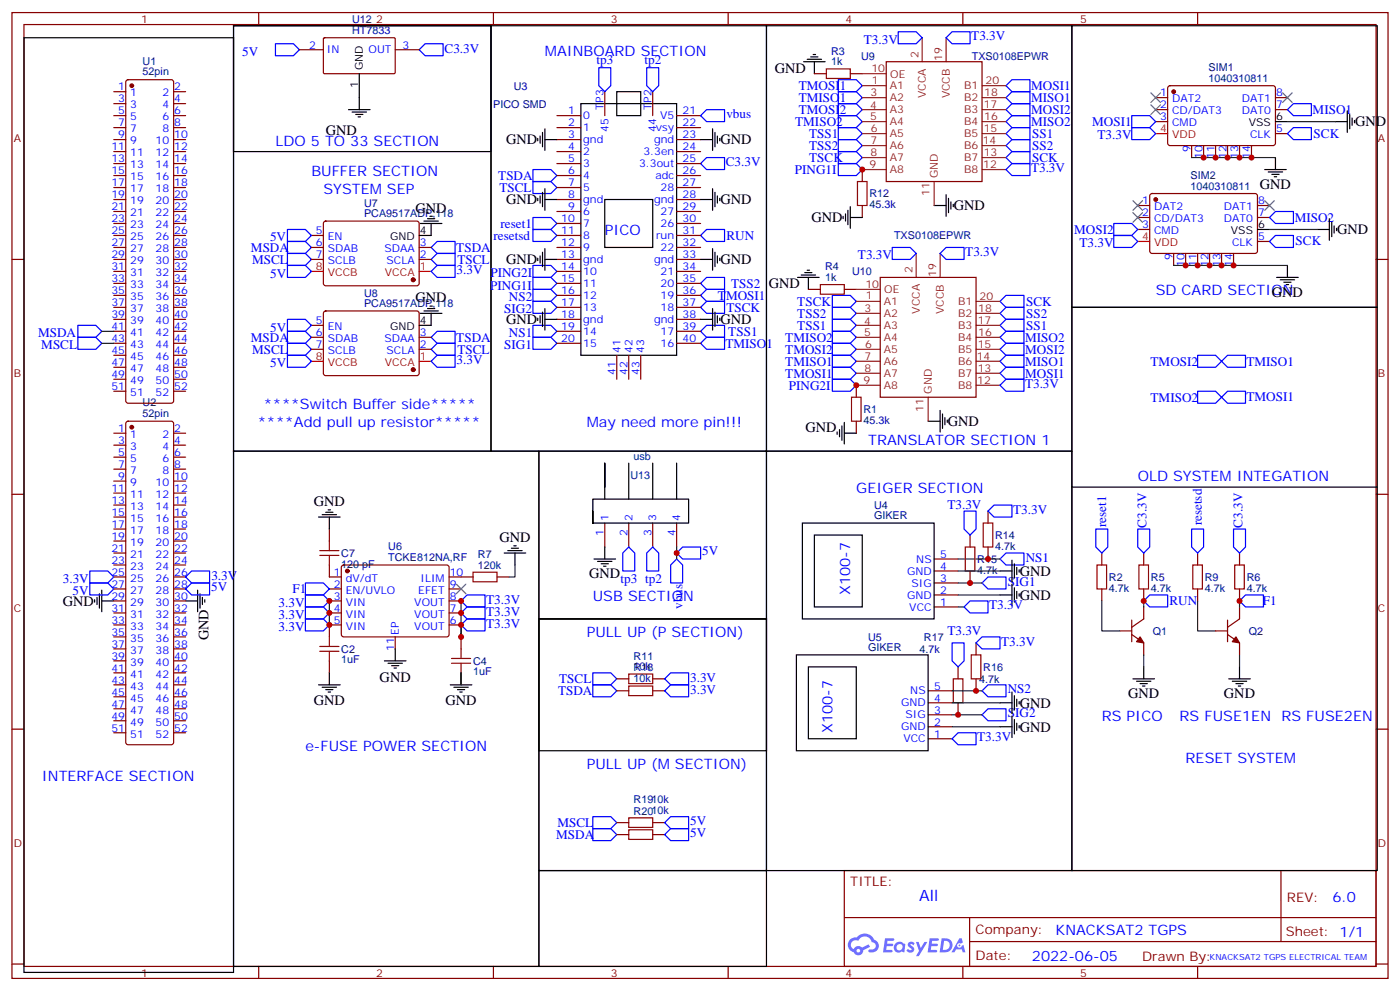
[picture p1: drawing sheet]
<svg xmlns="http://www.w3.org/2000/svg" width="412mm" height="292mm" viewBox="0 0 412 292" stroke-linecap="round" stroke-linejoin="round" font-family="sans-serif">
<defs><g id="words">
<text font-size="4.6" fill="#00f" x="270.8" y="265.3">All</text>
<g font-size="4.2" fill="#00f">
<text x="160.5" y="16.4">MAINBOARD SECTION</text>
<text x="81.1" y="42.9">LDO 5 TO 33 SECTION</text>
<text x="91.7" y="51.7">BUFFER SECTION</text>
<text x="95.2" y="57">SYSTEM SEP</text>
<text x="178.2" y="69.3">PICO</text>
<text x="340.4" y="87">SD CARD SECTION</text>
<text x="75.8" y="125.8">****Add pull up resistor*****</text>
<text x="77.6" y="120.5">****Switch Buffer side*****</text>
<text x="172.9" y="125.8">May need more pin!!!</text>
<text x="255.8" y="131.1">TRANSLATOR SECTION 1</text>
<text x="335.1" y="141.6">OLD SYSTEM INTEGATION</text>
<text x="252.2" y="145.2">GEIGER SECTION</text>
<text x="174.6" y="176.9">USB SECTION</text>
<text x="250.5" y="175.2" transform="rotate(-90 250.5 175.2)">X100-7</text>
<text x="172.9" y="187.5">PULL UP (P SECTION)</text>
<text x="245.2" y="215.7" transform="rotate(-90 245.2 215.7)">X100-7</text>
<text x="324.6" y="212.2">RS PICO</text>
<text x="347.5" y="212.2">RS FUSE1EN</text>
<text x="377.5" y="212.2">RS FUSE2EN</text>
<text x="90" y="221">e-FUSE POWER SECTION</text>
<text x="172.9" y="226.3">PULL UP (M SECTION)</text>
<text x="349.2" y="224.5">RESET SYSTEM</text>
<text x="12.3" y="229.8">INTERFACE SECTION</text>
<text x="392.5" y="265.6">6.0</text>
<text x="310.9" y="275.1">KNACKSAT2 TGPS</text>
<text x="304" y="282.9">2022-06-05</text>
</g>
<g font-size="4.2">
<text x="228.3" y="21.4">GND</text>
<text x="96" y="39.7">GND</text>
<text x="399.2" y="37.2">GND</text>
<text x="149.1" y="42.5">GND</text>
<text x="212.2" y="42.5">GND</text>
<text x="371.1" y="55.6">GND</text>
<text x="122.4" y="62.6">GND</text>
<text x="149.1" y="60.2">GND</text>
<text x="212.2" y="60.2">GND</text>
<text x="239" y="65.5">GND</text>
<text x="281" y="61.9">GND</text>
<text x="393.9" y="69">GND</text>
<text x="149.1" y="77.8">GND</text>
<text x="212.2" y="77.8">GND</text>
<text x="122.4" y="89">GND</text>
<text x="226.5" y="84.9">GND</text>
<text x="374.6" y="87.3">GND</text>
<text x="149.1" y="95.4">GND</text>
<text x="212.2" y="95.5">GND</text>
<text x="279.2" y="125.4">GND</text>
<text x="237.2" y="127.2">GND</text>
<text x="92.4" y="149.1">GND</text>
<text x="147.1" y="159.7">GND</text>
<text x="173.6" y="170.2">GND</text>
<text x="300.4" y="169.5">GND</text>
<text x="18.5" y="178.4">GND</text>
<text x="300.4" y="176.6">GND</text>
<text x="61.4" y="188.6" transform="rotate(-90 61.4 188.6)">GND</text>
<text x="111.8" y="200.6">GND</text>
<text x="92.4" y="207.7">GND</text>
<text x="131.2" y="207.7">GND</text>
<text x="300.4" y="208.3">GND</text>
<text x="332.3" y="205.5">GND</text>
<text x="360.5" y="205.5">GND</text>
<text x="300.4" y="215.4">GND</text>
</g>
<g font-size="3.9" fill="#00f">
<text x="286.1" y="11.9">T3.3V</text>
<text x="71.3" y="16.4">5V</text>
<text x="131" y="15.5">C3.3V</text>
<text x="254.5" y="12.9">T3.3V</text>
<text x="175.8" y="18.8">tp3</text>
<text x="189.9" y="18.8">tp2</text>
<text x="235.3" y="26.5">TMOSI1</text>
<text x="235.3" y="30">TMISO1</text>
<text x="303.8" y="26.5">MOSI1</text>
<text x="214" y="34.8">vbus</text>
<text x="235.3" y="33.5">TMOSI2</text>
<text x="303.8" y="30">MISO1</text>
<text x="303.8" y="33.6">MOSI2</text>
<text x="386.7" y="33.6">MISO1</text>
<text x="234.2" y="37.1">TMISO2</text>
<text x="238.4" y="40.6">TSS1</text>
<text x="303.8" y="37.1">MISO2</text>
<text x="304" y="40.6">SS1</text>
<text x="321.7" y="37.1">MOSI1</text>
<text x="323.3" y="41.1">T3.3V</text>
<text x="386.9" y="40.5">SCK</text>
<text x="238.4" y="47.6">TSCK</text>
<text x="238.4" y="44.1">TSS2</text>
<text x="304" y="44.1">SS2</text>
<text x="304" y="47.7">SCK</text>
<text x="146.8" y="52.9">TSDA</text>
<text x="213.8" y="48.9">C3.3V</text>
<text x="234.1" y="51.2">PING1I</text>
<text x="303.7" y="50.6">T3.3V</text>
<text x="147.1" y="56.5">TSCL</text>
<text x="381.4" y="65.3">MISO2</text>
<text x="79.5" y="71.1">5V</text>
<text x="145.4" y="70.6">resetsd</text>
<text x="147.4" y="67.1">reset1</text>
<text x="214" y="70.6">RUN</text>
<text x="316.4" y="68.9">MOSI2</text>
<text x="73.9" y="74.1">MSDA</text>
<text x="74.2" y="77.6">MSCL</text>
<text x="134.4" y="74.1">TSDA</text>
<text x="134.7" y="77.6">TSCL</text>
<text x="252.7" y="76.4">T3.3V</text>
<text x="284.4" y="75.4">T3.3V</text>
<text x="318" y="72.8">T3.3V</text>
<text x="381.6" y="72.3">SCK</text>
<text x="79.6" y="81.7">5V</text>
<text x="134.5" y="80.6">3.3V</text>
<text x="144.5" y="81.7">PING2I</text>
<text x="144.4" y="85.3">PING1I</text>
<text x="149.9" y="88.7">NS2</text>
<text x="211.5" y="88.2">TMOSI1</text>
<text x="215.4" y="84.7">TSS2</text>
<text x="234.9" y="90">TSCK</text>
<text x="148.5" y="92.3">SIG2</text>
<text x="214" y="91.7">TSCK</text>
<text x="234.9" y="93.5">TSS2</text>
<text x="302.3" y="93.5">SS2</text>
<text x="302.3" y="90">SCK</text>
<text x="11.2" y="99.3">MSDA</text>
<text x="73.9" y="100.6">MSDA</text>
<text x="79.6" y="97.6">5V</text>
<text x="134.4" y="100.6">TSDA</text>
<text x="149.9" y="99.3">NS1</text>
<text x="214.5" y="98.8">TSS1</text>
<text x="231.3" y="100.6">TMISO2</text>
<text x="234.9" y="97">TSS1</text>
<text x="302" y="100.6">MISO2</text>
<text x="302.3" y="97.1">SS1</text>
<text x="12.2" y="102.8">MSCL</text>
<text x="74.3" y="104.1">MSCL</text>
<text x="134.5" y="107.1">3.3V</text>
<text x="134.7" y="104.1">TSCL</text>
<text x="148.5" y="102.9">SIG1</text>
<text x="213.7" y="102.3">TMISO1</text>
<text x="231.3" y="107.6">TMISO1</text>
<text x="231.3" y="104.1">TMOSI2</text>
<text x="302" y="107.6">MISO1</text>
<text x="302" y="104.1">MOSI2</text>
<text x="338.9" y="107.6">TMOSI2</text>
<text x="367.2" y="107.6">TMISO1</text>
<text x="79.6" y="108.2">5V</text>
<text x="231.3" y="111.2">TMOSI1</text>
<text x="302" y="111.2">MOSI1</text>
<text x="232.4" y="114.7">PING2I</text>
<text x="302" y="114.1">T3.3V</text>
<text x="338.9" y="118.2">TMISO2</text>
<text x="367.2" y="118.2">TMOSI1</text>
<text x="279.1" y="149.9">T3.3V</text>
<text x="298.5" y="151.2">T3.3V</text>
<text x="325.8" y="155.2" transform="rotate(-90 325.8 155.2)">reset1</text>
<text x="337.7" y="155.3" transform="rotate(-90 337.7 155.3)">C3.3V</text>
<text x="354" y="154.7" transform="rotate(-90 354 154.7)">resetsd</text>
<text x="366" y="155.3" transform="rotate(-90 366 155.3)">C3.3V</text>
<text x="206.9" y="163.5">5V</text>
<text x="302.2" y="165.3">NS1</text>
<text x="18.5" y="171.6">3.3V</text>
<text x="62.3" y="170.6">3.3V</text>
<text x="182.8" y="171.7">tp3 tp2</text>
<text x="296.9" y="172.4">SIG1</text>
<text x="21.4" y="175.2">5V</text>
<text x="62.2" y="174.1">5V</text>
<text x="82.1" y="178.7">3.3V</text>
<text x="86.2" y="174.7">F1</text>
<text x="143.2" y="177.7">T3.3V</text>
<text x="201.1" y="179.3" transform="rotate(-90 201.1 179.3)">vbus</text>
<text x="291.4" y="179.4">T3.3V</text>
<text x="344.5" y="178.2">RUN</text>
<text x="372" y="178.1">F1</text>
<text x="82.1" y="182.2">3.3V</text>
<text x="82.1" y="185.7">3.3V</text>
<text x="143.2" y="181.2">T3.3V</text>
<text x="143.2" y="184.8">T3.3V</text>
<text x="279.1" y="187">T3.3V</text>
<text x="294.9" y="190">T3.3V</text>
<text x="164.7" y="201.1">TSCL</text>
<text x="203.3" y="200.7">3.3V</text>
<text x="164.4" y="204.6">TSDA</text>
<text x="203.3" y="204.2">3.3V</text>
<text x="296.9" y="204.1">NS2</text>
<text x="296.9" y="211.2">SIG2</text>
<text x="287.8" y="218.2">T3.3V</text>
<text x="164.2" y="243.5">MSCL</text>
<text x="203.3" y="243">5V</text>
<text x="163.9" y="247">MSDA</text>
<text x="203.3" y="246.5">5V</text>
</g>
<g font-size="3.9" fill="#800">
<text x="250.5" y="260.9">TITLE:</text>
<text x="379.1" y="265.6">REV:</text>
<text x="287.4" y="275.1">Company:</text>
<text x="378.7" y="275.7">Sheet: 1/1</text>
<text x="287.4" y="282.8">Date:</text>
<text x="336.4" y="282.8">Drawn By:</text>
</g>
<g font-size="3.2" fill="#800">
<text x="41.6" y="6.7">1</text>
<text x="110.8" y="6.7">2</text>
<text x="179.9" y="6.7">3</text>
<text x="249.1" y="6.7">4</text>
<text x="318.2" y="6.7">5</text>
<text x="4.1" y="41.8">A</text>
<text x="405.9" y="41.8">A</text>
<text x="4.1" y="110.9">B</text>
<text x="405.9" y="110.9">B</text>
<text x="4.1" y="180.1">C</text>
<text x="405.9" y="180.1">C</text>
<text x="4.1" y="249.2">D</text>
<text x="405.9" y="249.2">D</text>
<text x="41.6" y="287.5">1</text>
<text x="110.8" y="287.5">2</text>
<text x="179.9" y="287.5">3</text>
<text x="249.1" y="287.5">4</text>
<text x="318.2" y="287.5">5</text>
</g>
<g font-size="3.2" fill="#000080">
<text x="103.7" y="9.9">HT7833</text>
<text x="103.7" y="6.7">U12</text>
<text x="244.8" y="16.1">R3</text>
<text x="253.7" y="17.6">U9</text>
<text x="286.3" y="17.5">TXS0108EPWR</text>
<text x="42" y="22.1">52pin</text>
<text x="42" y="19">U1</text>
<text x="244.8" y="19.2">1k</text>
<text x="356" y="20.8">SIM1</text>
<text x="151.4" y="26.4">U3</text>
<text x="356" y="24.1">1040310811</text>
<text x="145.3" y="31.7">PICO SMD</text>
<text x="350.7" y="52.6">SIM2</text>
<text x="256.1" y="58.1">R12</text>
<text x="350.7" y="55.8">1040310811</text>
<text x="107.3" y="64">PCA9517ADP,118</text>
<text x="107.3" y="60.8">U7</text>
<text x="256.1" y="61.3">45.3k</text>
<text x="263.4" y="70.4">TXS0108EPWR</text>
<text x="243.1" y="82.7">1k</text>
<text x="243.1" y="79.6">R4</text>
<text x="251" y="81">U10</text>
<text x="107.3" y="87.3">U8</text>
<text x="107.3" y="90.5">PCA9517ADP,118</text>
<text x="42" y="119.6">U2</text>
<text x="42" y="122.7">52pin</text>
<text x="254.4" y="124.8">45.3k</text>
<text x="254.4" y="121.6">R1</text>
<text x="186.6" y="135.3">usb</text>
<text x="185.7" y="141">U13</text>
<text x="257.5" y="149.9">U4</text>
<text x="257.5" y="152.9">GIKER</text>
<text x="293.2" y="161.8">4.7k</text>
<text x="293.2" y="158.6">R14</text>
<text x="100.5" y="167.1">120 pF</text>
<text x="100.5" y="163.9">C7</text>
<text x="114.4" y="165.2">TCKE812NA,RF</text>
<text x="114.4" y="162">U6</text>
<text x="140.8" y="167.4">120k</text>
<text x="140.8" y="164.2">R7</text>
<text x="287.9" y="165.7">R15</text>
<text x="287.9" y="168.9">4.7k</text>
<text x="326.7" y="171">R2</text>
<text x="339" y="171">R5</text>
<text x="354.9" y="171">R9</text>
<text x="367.2" y="171">R6</text>
<text x="326.7" y="174.2">4.7k</text>
<text x="339" y="174.2">4.7k</text>
<text x="354.9" y="174.2">4.7k</text>
<text x="367.2" y="174.2">4.7k</text>
<text x="255.7" y="191.7">GIKER</text>
<text x="255.7" y="188.7">U5</text>
<text x="272.2" y="188.6">R17</text>
<text x="339.6" y="187">Q1</text>
<text x="367.8" y="187">Q2</text>
<text x="100.5" y="195.3">1uF</text>
<text x="100.5" y="192.2">C2</text>
<text x="139.3" y="195.7">C4</text>
<text x="186.6" y="197.4">10k</text>
<text x="186.6" y="194.2">R11</text>
<text x="186.6" y="197.7">R18</text>
<text x="270.8" y="192.1">4.7k</text>
<text x="289.6" y="197.4">R16</text>
<text x="139.3" y="198.9">1uF</text>
<text x="186.6" y="200.9">10k</text>
<text x="288.5" y="201">4.7k</text>
<text x="186.6" y="236.5">R1910k</text>
<text x="186.6" y="240">R2010k</text>
</g>
<g font-size="3.2" fill="#00f">
<text x="91.1" y="14.3">2</text>
<text x="96.3" y="15.7">IN</text>
<text x="108.6" y="15.7">OUT</text>
<text x="118.5" y="14.3">3</text>
<text x="34.8" y="26.6">1</text>
<text x="38.3" y="28.4">1</text>
<text x="47.8" y="28.4">2</text>
<text x="51.3" y="26.6">2</text>
<text x="341.8" y="28.4">1</text>
<text x="375.9" y="28.4">8</text>
<text x="34.8" y="30.2">3</text>
<text x="34.8" y="33.7">5</text>
<text x="38.3" y="31.9">3</text>
<text x="38.3" y="35.5">5</text>
<text x="47.8" y="35.5">6</text>
<text x="47.8" y="31.9">4</text>
<text x="51.3" y="33.7">6</text>
<text x="51.3" y="30.2">4</text>
<text x="167.3" y="33.7">1</text>
<text x="171.8" y="35.1">0</text>
<text x="177.8" y="32.3" transform="rotate(-90 177.8 32.3)">TP3</text>
<text x="191.9" y="32.3" transform="rotate(-90 191.9 32.3)">TP2</text>
<text x="194.4" y="35.1">V5</text>
<text x="201.1" y="33.7">21</text>
<text x="341.8" y="31.9">2</text>
<text x="341.8" y="35.5">3</text>
<text x="345.3" y="30.2">DAT2</text>
<text x="345.3" y="33.7">CD/DAT3</text>
<text x="365.8" y="33.7">DAT0</text>
<text x="365.8" y="30.2">DAT1</text>
<text x="375.9" y="31.9">7</text>
<text x="34.8" y="37.2">7</text>
<text x="34.8" y="40.7">9</text>
<text x="38.3" y="39">7</text>
<text x="47.8" y="39">8</text>
<text x="51.3" y="40.7">10</text>
<text x="51.3" y="37.2">8</text>
<text x="167.3" y="40.7">3</text>
<text x="167.3" y="37.2">2</text>
<text x="171.8" y="38.6">1</text>
<text x="179.2" y="38.8" transform="rotate(-90 179.2 38.8)">45</text>
<text x="193.2" y="38.6">vsy</text>
<text x="193.3" y="38.8" transform="rotate(-90 193.3 38.8)">44</text>
<text x="201.1" y="40.7">23</text>
<text x="201.1" y="37.2">22</text>
<text x="345.3" y="37.2">CMD</text>
<text x="368.2" y="40.7">CLK</text>
<text x="375.9" y="39">5</text>
<text x="32.8" y="44.3">11</text>
<text x="32.8" y="47.8">13</text>
<text x="38.3" y="42.5">9</text>
<text x="38.3" y="46">11</text>
<text x="45.8" y="46">12</text>
<text x="45.8" y="42.5">10</text>
<text x="51.3" y="47.8">14</text>
<text x="51.3" y="44.3">12</text>
<text x="167.3" y="47.8">5</text>
<text x="167.3" y="44.3">4</text>
<text x="171.8" y="45.7">2</text>
<text x="171.8" y="42.2">gnd</text>
<text x="189.5" y="45.7">3.3en</text>
<text x="192.7" y="42.2">gnd</text>
<text x="201.1" y="47.8">25</text>
<text x="201.1" y="44.3">24</text>
<text x="350.7" y="44.9" transform="rotate(-90 350.7 44.9)">9</text>
<text x="354.2" y="46.9" transform="rotate(-90 354.2 46.9)">10</text>
<text x="357.7" y="46.9" transform="rotate(-90 357.7 46.9)">11</text>
<text x="361.2" y="46.9" transform="rotate(-90 361.2 46.9)">12</text>
<text x="364.8" y="46.9" transform="rotate(-90 364.8 46.9)">13</text>
<text x="368.3" y="46.9" transform="rotate(-90 368.3 46.9)">14</text>
<text x="32.8" y="51.3">15</text>
<text x="38.3" y="49.6">13</text>
<text x="38.3" y="53.1">15</text>
<text x="45.8" y="53.1">16</text>
<text x="45.8" y="49.6">14</text>
<text x="51.3" y="51.3">16</text>
<text x="167.3" y="51.3">6</text>
<text x="171.8" y="52.7">4</text>
<text x="171.8" y="49.2">3</text>
<text x="188.2" y="49.2">3.3out</text>
<text x="193.1" y="52.7">adc</text>
<text x="201.1" y="51.3">26</text>
<text x="32.8" y="54.9">17</text>
<text x="32.8" y="58.4">19</text>
<text x="38.3" y="56.6">17</text>
<text x="45.8" y="56.6">18</text>
<text x="51.3" y="58.4">20</text>
<text x="51.3" y="54.9">18</text>
<text x="167.3" y="58.4">8</text>
<text x="167.3" y="54.9">7</text>
<text x="171.8" y="59.8">gnd</text>
<text x="171.8" y="56.3">5</text>
<text x="192.7" y="59.8">gnd</text>
<text x="194.6" y="56.3">28</text>
<text x="201.1" y="58.4">28</text>
<text x="201.1" y="54.9">27</text>
<text x="32.8" y="61.9">21</text>
<text x="32.8" y="65.4">23</text>
<text x="38.3" y="60.1">19</text>
<text x="38.3" y="63.7">21</text>
<text x="45.8" y="63.7">22</text>
<text x="45.8" y="60.1">20</text>
<text x="51.3" y="65.4">24</text>
<text x="51.3" y="61.9">22</text>
<text x="165.3" y="65.4">10</text>
<text x="167.3" y="61.9">9</text>
<text x="171.8" y="63.3">6</text>
<text x="194.6" y="63.3">27</text>
<text x="201.1" y="65.4">30</text>
<text x="201.1" y="61.9">29</text>
<text x="336.5" y="60.1">1</text>
<text x="336.5" y="63.7">2</text>
<text x="340" y="61.9">DAT2</text>
<text x="340" y="65.4">CD/DAT3</text>
<text x="360.5" y="65.4">DAT0</text>
<text x="360.5" y="61.9">DAT1</text>
<text x="370.6" y="63.7">7</text>
<text x="370.6" y="60.1">8</text>
<text x="32.8" y="69">25</text>
<text x="38.3" y="67.2">23</text>
<text x="38.3" y="70.7">25</text>
<text x="45.8" y="70.7">26</text>
<text x="45.8" y="67.2">24</text>
<text x="51.3" y="69">26</text>
<text x="93.1" y="69">5</text>
<text x="96.6" y="70.7">EN</text>
<text x="165.3" y="69">11</text>
<text x="171.8" y="70.4">8</text>
<text x="171.8" y="66.9">7</text>
<text x="193.2" y="70.4">run</text>
<text x="194.6" y="66.9">26</text>
<text x="201.1" y="69">31</text>
<text x="336.5" y="67.2">3</text>
<text x="340" y="69">CMD</text>
<text x="370.6" y="70.7">5</text>
<text x="32.8" y="72.5">27</text>
<text x="32.8" y="76">29</text>
<text x="38.3" y="74.3">27</text>
<text x="38.3" y="77.8">29</text>
<text x="45.8" y="77.8">30</text>
<text x="45.8" y="74.3">28</text>
<text x="51.3" y="76">30</text>
<text x="51.3" y="72.5">28</text>
<text x="93.1" y="72.5">6</text>
<text x="93.1" y="76">7</text>
<text x="96.6" y="74.3">SDAB</text>
<text x="96.6" y="77.8">SCLB</text>
<text x="113.2" y="74.3">SDAA</text>
<text x="113.8" y="77.8">SCLA</text>
<text x="123.6" y="76">2</text>
<text x="123.6" y="72.5">3</text>
<text x="165.3" y="76">13</text>
<text x="165.3" y="72.5">12</text>
<text x="171.8" y="77.4">gnd</text>
<text x="171.8" y="73.9">9</text>
<text x="192.7" y="77.4">gnd</text>
<text x="194.6" y="73.9">22</text>
<text x="201.1" y="76">33</text>
<text x="201.1" y="72.5">32</text>
<text x="345.4" y="76.6" transform="rotate(-90 345.4 76.6)">9</text>
<text x="362.9" y="72.5">CLK</text>
<text x="32.8" y="79.6">31</text>
<text x="32.8" y="83.1">33</text>
<text x="38.3" y="81.3">31</text>
<text x="45.8" y="81.3">32</text>
<text x="51.3" y="83.1">34</text>
<text x="51.3" y="79.6">32</text>
<text x="165.3" y="83.1">15</text>
<text x="165.3" y="79.6">14</text>
<text x="171.8" y="81">10</text>
<text x="194.6" y="81">21</text>
<text x="201.1" y="83.1">35</text>
<text x="201.1" y="79.6">34</text>
<text x="348.9" y="78.6" transform="rotate(-90 348.9 78.6)">10</text>
<text x="352.4" y="78.6" transform="rotate(-90 352.4 78.6)">11</text>
<text x="356" y="78.6" transform="rotate(-90 356 78.6)">12</text>
<text x="359.5" y="78.6" transform="rotate(-90 359.5 78.6)">13</text>
<text x="363" y="78.6" transform="rotate(-90 363 78.6)">14</text>
<text x="32.8" y="86.6">35</text>
<text x="38.3" y="84.8">33</text>
<text x="38.3" y="88.4">35</text>
<text x="45.8" y="88.4">36</text>
<text x="45.8" y="84.8">34</text>
<text x="51.3" y="86.6">36</text>
<text x="165.3" y="86.6">16</text>
<text x="171.8" y="88">12</text>
<text x="171.8" y="84.5">11</text>
<text x="194.6" y="88">19</text>
<text x="194.6" y="84.5">20</text>
<text x="201.1" y="86.6">36</text>
<text x="32.8" y="90.1">37</text>
<text x="32.8" y="93.7">39</text>
<text x="38.3" y="91.9">37</text>
<text x="38.3" y="95.4">39</text>
<text x="45.8" y="95.4">40</text>
<text x="45.8" y="91.9">38</text>
<text x="51.3" y="93.7">40</text>
<text x="51.3" y="90.1">38</text>
<text x="93.1" y="95.4">5</text>
<text x="165.3" y="93.7">18</text>
<text x="165.3" y="90.1">17</text>
<text x="171.8" y="95.1">gnd</text>
<text x="171.8" y="91.5">13</text>
<text x="192.7" y="95.1">gnd</text>
<text x="194.6" y="91.5">18</text>
<text x="201.1" y="93.7">38</text>
<text x="201.1" y="90.1">37</text>
<text x="32.8" y="97.2">41</text>
<text x="32.8" y="100.7">43</text>
<text x="38.3" y="99">41</text>
<text x="45.8" y="99">42</text>
<text x="51.3" y="100.7">44</text>
<text x="51.3" y="97.2">42</text>
<text x="93.1" y="99">6</text>
<text x="96.6" y="97.2">EN</text>
<text x="96.6" y="100.7">SDAB</text>
<text x="113.2" y="100.7">SDAA</text>
<text x="123.6" y="99">3</text>
<text x="165.3" y="100.7">20</text>
<text x="165.3" y="97.2">19</text>
<text x="171.8" y="98.6">14</text>
<text x="194.6" y="98.6">17</text>
<text x="201.1" y="100.7">40</text>
<text x="201.1" y="97.2">39</text>
<text x="32.8" y="104.2">45</text>
<text x="32.8" y="107.8">47</text>
<text x="38.3" y="102.5">43</text>
<text x="38.3" y="106">45</text>
<text x="45.8" y="106">46</text>
<text x="45.8" y="102.5">44</text>
<text x="51.3" y="107.8">48</text>
<text x="51.3" y="104.2">46</text>
<text x="93.1" y="102.5">7</text>
<text x="96.6" y="104.2">SCLB</text>
<text x="113.8" y="104.2">SCLA</text>
<text x="123.6" y="102.5">2</text>
<text x="171.8" y="102.1">15</text>
<text x="182.7" y="103.9" transform="rotate(-90 182.7 103.9)">41</text>
<text x="186.3" y="103.9" transform="rotate(-90 186.3 103.9)">42</text>
<text x="189.8" y="103.9" transform="rotate(-90 189.8 103.9)">43</text>
<text x="194.6" y="102.1">16</text>
<text x="32.8" y="111.3">49</text>
<text x="38.3" y="109.5">47</text>
<text x="38.3" y="113.1">49</text>
<text x="45.8" y="113.1">50</text>
<text x="45.8" y="109.5">48</text>
<text x="51.3" y="111.3">50</text>
<text x="181.3" y="110.4" transform="rotate(-90 181.3 110.4)">41</text>
<text x="184.9" y="110.4" transform="rotate(-90 184.9 110.4)">42</text>
<text x="188.4" y="110.4" transform="rotate(-90 188.4 110.4)">43</text>
<text x="32.8" y="114.8">51</text>
<text x="38.3" y="116.6">51</text>
<text x="45.8" y="116.6">52</text>
<text x="51.3" y="114.8">52</text>
<text x="34.8" y="127.2">1</text>
<text x="34.8" y="130.7">3</text>
<text x="38.3" y="128.9">1</text>
<text x="47.8" y="128.9">2</text>
<text x="51.3" y="130.7">4</text>
<text x="51.3" y="127.2">2</text>
<text x="34.8" y="134.2">5</text>
<text x="34.8" y="137.8">7</text>
<text x="38.3" y="132.5">3</text>
<text x="38.3" y="136">5</text>
<text x="47.8" y="136">6</text>
<text x="47.8" y="132.5">4</text>
<text x="51.3" y="137.8">8</text>
<text x="51.3" y="134.2">6</text>
<text x="34.8" y="141.3">9</text>
<text x="38.3" y="139.5">7</text>
<text x="38.3" y="143.1">9</text>
<text x="45.8" y="143.1">10</text>
<text x="47.8" y="139.5">8</text>
<text x="51.3" y="141.3">10</text>
<text x="32.8" y="144.8">11</text>
<text x="32.8" y="148.3">13</text>
<text x="38.3" y="146.6">11</text>
<text x="45.8" y="146.6">12</text>
<text x="51.3" y="148.3">14</text>
<text x="51.3" y="144.8">12</text>
<text x="32.8" y="151.9">15</text>
<text x="32.8" y="155.4">17</text>
<text x="38.3" y="150.1">13</text>
<text x="38.3" y="153.6">15</text>
<text x="45.8" y="153.6">16</text>
<text x="45.8" y="150.1">14</text>
<text x="51.3" y="155.4">18</text>
<text x="51.3" y="151.9">16</text>
<text x="179.2" y="153.3" transform="rotate(-90 179.2 153.3)">1</text>
<text x="186.3" y="153.3" transform="rotate(-90 186.3 153.3)">2</text>
<text x="193.3" y="153.3" transform="rotate(-90 193.3 153.3)">3</text>
<text x="200.4" y="153.3" transform="rotate(-90 200.4 153.3)">4</text>
<text x="32.8" y="158.9">19</text>
<text x="38.3" y="157.2">17</text>
<text x="38.3" y="160.7">19</text>
<text x="45.8" y="160.7">20</text>
<text x="45.8" y="157.2">18</text>
<text x="51.3" y="158.9">20</text>
<text x="177.8" y="157.8" transform="rotate(-90 177.8 157.8)">1</text>
<text x="184.9" y="157.8" transform="rotate(-90 184.9 157.8)">2</text>
<text x="191.9" y="157.8" transform="rotate(-90 191.9 157.8)">3</text>
<text x="199" y="157.8" transform="rotate(-90 199 157.8)">4</text>
<text x="32.8" y="162.5">21</text>
<text x="32.8" y="166">23</text>
<text x="38.3" y="164.2">21</text>
<text x="38.3" y="167.7">23</text>
<text x="45.8" y="167.7">24</text>
<text x="45.8" y="164.2">22</text>
<text x="51.3" y="166">24</text>
<text x="51.3" y="162.5">22</text>
<text x="269.9" y="165.6">NS</text>
<text x="276.9" y="167.7">4</text>
<text x="276.9" y="164.2">5</text>
<text x="32.8" y="169.5">25</text>
<text x="32.8" y="173">27</text>
<text x="38.3" y="171.3">25</text>
<text x="45.8" y="171.3">26</text>
<text x="51.3" y="173">28</text>
<text x="51.3" y="169.5">26</text>
<text x="98.4" y="169.5">1</text>
<text x="98.4" y="173">2</text>
<text x="101.8" y="171.3">dV/dT</text>
<text x="123.9" y="171.3">ILIM</text>
<text x="132.5" y="173">9</text>
<text x="132.5" y="169.5">10</text>
<text x="267.2" y="169.2">GND</text>
<text x="268.5" y="172.7">SIG</text>
<text x="276.9" y="171.3">3</text>
<text x="32.8" y="176.6">29</text>
<text x="38.3" y="174.8">27</text>
<text x="38.3" y="178.3">29</text>
<text x="45.8" y="178.3">30</text>
<text x="45.8" y="174.8">28</text>
<text x="51.3" y="176.6">30</text>
<text x="98.4" y="176.6">3</text>
<text x="101.8" y="174.8">EN/UVLO</text>
<text x="101.8" y="178.3">VIN</text>
<text x="122" y="178.3">VOUT</text>
<text x="123.2" y="174.8">EFET</text>
<text x="132.5" y="176.6">8</text>
<text x="267.2" y="176.2">GND</text>
<text x="267.9" y="179.7">VCC</text>
<text x="276.9" y="178.3">1</text>
<text x="276.9" y="174.8">2</text>
<text x="32.8" y="180.1">31</text>
<text x="32.8" y="183.6">33</text>
<text x="38.3" y="181.9">31</text>
<text x="38.3" y="185.4">33</text>
<text x="45.8" y="185.4">34</text>
<text x="45.8" y="181.9">32</text>
<text x="51.3" y="183.6">34</text>
<text x="51.3" y="180.1">32</text>
<text x="98.4" y="180.1">4</text>
<text x="98.4" y="183.6">5</text>
<text x="101.8" y="181.9">VIN</text>
<text x="101.8" y="185.4">VIN</text>
<text x="122" y="185.4">VOUT</text>
<text x="122" y="181.9">VOUT</text>
<text x="132.5" y="183.6">6</text>
<text x="132.5" y="180.1">7</text>
<text x="32.8" y="187.1">35</text>
<text x="32.8" y="190.7">37</text>
<text x="38.3" y="188.9">35</text>
<text x="45.8" y="188.9">36</text>
<text x="51.3" y="190.7">38</text>
<text x="51.3" y="187.1">36</text>
<text x="116.1" y="191.5" transform="rotate(-90 116.1 191.5)">11</text>
<text x="117.5" y="186.8" transform="rotate(-90 117.5 186.8)">EP</text>
<text x="32.8" y="194.2">39</text>
<text x="32.8" y="197.7">41</text>
<text x="38.3" y="192.4">37</text>
<text x="38.3" y="196">39</text>
<text x="45.8" y="196">40</text>
<text x="45.8" y="192.4">38</text>
<text x="51.3" y="197.7">42</text>
<text x="51.3" y="194.2">40</text>
<text x="32.8" y="201.3">43</text>
<text x="38.3" y="199.5">41</text>
<text x="38.3" y="203">43</text>
<text x="45.8" y="203">44</text>
<text x="45.8" y="199.5">42</text>
<text x="51.3" y="201.3">44</text>
<text x="275.2" y="203">5</text>
<text x="32.8" y="204.8">45</text>
<text x="32.8" y="208.3">47</text>
<text x="38.3" y="206.6">45</text>
<text x="45.8" y="206.6">46</text>
<text x="51.3" y="208.3">48</text>
<text x="51.3" y="204.8">46</text>
<text x="265.4" y="208">GND</text>
<text x="268.2" y="204.4">NS</text>
<text x="275.2" y="206.6">4</text>
<text x="32.8" y="211.8">49</text>
<text x="32.8" y="215.4">51</text>
<text x="38.3" y="210.1">47</text>
<text x="38.3" y="213.6">49</text>
<text x="45.8" y="213.6">50</text>
<text x="45.8" y="210.1">48</text>
<text x="51.3" y="215.4">52</text>
<text x="51.3" y="211.8">50</text>
<text x="265.4" y="215">GND</text>
<text x="266.7" y="211.5">SIG</text>
<text x="275.2" y="213.6">2</text>
<text x="275.2" y="210.1">3</text>
<text x="38.3" y="217.1">51</text>
<text x="45.8" y="217.1">52</text>
<text x="266.1" y="218.5">VCC</text>
<text x="275.2" y="217.1">1</text>
</g>
<g font-size="3.2" fill="#8d2323">
<text x="270.6" y="17" transform="rotate(-90 270.6 17)">2</text>
<text x="277.5" y="18" transform="rotate(-90 277.5 18)">19</text>
<text x="256.7" y="21.2">10</text>
<text x="262.3" y="22.9">OE</text>
<text x="256.4" y="28.4">3</text>
<text x="256.9" y="24.6">1</text>
<text x="262.1" y="26.3">A1</text>
<text x="262.1" y="29.8">A2</text>
<text x="272.7" y="28.8" transform="rotate(-90 272.7 28.8)">VCCA</text>
<text x="279.8" y="29" transform="rotate(-90 279.8 29)">VCCB</text>
<text x="284" y="29.8">B2</text>
<text x="284" y="26.3">B1</text>
<text x="289.9" y="28.4">18</text>
<text x="290.3" y="24.7">20</text>
<text x="256.3" y="32.1">4</text>
<text x="256.3" y="35.5">5</text>
<text x="262.1" y="33.3">A3</text>
<text x="284" y="33.3">B3</text>
<text x="289.8" y="31.9">17</text>
<text x="289.9" y="35.5">16</text>
<text x="256.6" y="39">6</text>
<text x="262.1" y="36.9">A4</text>
<text x="262.1" y="40.4">A5</text>
<text x="284" y="40.4">B5</text>
<text x="284" y="36.9">B4</text>
<text x="289.8" y="39">15</text>
<text x="256.4" y="42.5">7</text>
<text x="256.4" y="46">8</text>
<text x="262.1" y="43.9">A6</text>
<text x="262.1" y="47.4">A7</text>
<text x="284" y="47.4">B7</text>
<text x="284" y="43.9">B6</text>
<text x="289.5" y="42.5">14</text>
<text x="289.8" y="46">13</text>
<text x="256.1" y="49.4">9</text>
<text x="262.1" y="51">A8</text>
<text x="276.2" y="52.4" transform="rotate(-90 276.2 52.4)">GND</text>
<text x="284" y="51">B8</text>
<text x="289.6" y="49.4">12</text>
<text x="273.8" y="57.7" transform="rotate(-90 273.8 57.7)">11</text>
<text x="268.8" y="80.5" transform="rotate(-90 268.8 80.5)">2</text>
<text x="275.7" y="81.5" transform="rotate(-90 275.7 81.5)">19</text>
<text x="254.9" y="84.7">10</text>
<text x="255.1" y="88.1">1</text>
<text x="260.3" y="89.8">A1</text>
<text x="260.5" y="86.4">OE</text>
<text x="282.3" y="89.8">B1</text>
<text x="288.6" y="88.2">20</text>
<text x="254.5" y="95.6">4</text>
<text x="254.7" y="91.9">3</text>
<text x="260.3" y="93.3">A2</text>
<text x="270.9" y="92.3" transform="rotate(-90 270.9 92.3)">VCCA</text>
<text x="278" y="92.5" transform="rotate(-90 278 92.5)">VCCB</text>
<text x="282.3" y="93.3">B2</text>
<text x="288" y="95.4">17</text>
<text x="288.1" y="91.9">18</text>
<text x="254.5" y="99">5</text>
<text x="260.3" y="96.8">A3</text>
<text x="260.3" y="100.4">A4</text>
<text x="282.3" y="100.4">B4</text>
<text x="282.3" y="96.8">B3</text>
<text x="288.1" y="99">16</text>
<text x="254.7" y="106">7</text>
<text x="254.8" y="102.5">6</text>
<text x="260.3" y="103.9">A5</text>
<text x="260.3" y="107.4">A6</text>
<text x="282.3" y="107.4">B6</text>
<text x="282.3" y="103.9">B5</text>
<text x="287.7" y="106">14</text>
<text x="288" y="102.5">15</text>
<text x="254.4" y="112.9">9</text>
<text x="254.7" y="109.5">8</text>
<text x="260.3" y="110.9">A7</text>
<text x="282.3" y="110.9">B7</text>
<text x="287.9" y="112.9">12</text>
<text x="288" y="109.5">13</text>
<text x="260.3" y="114.5">A8</text>
<text x="274.5" y="115.9" transform="rotate(-90 274.5 115.9)">GND</text>
<text x="282.3" y="114.5">B8</text>
<text x="272.1" y="121.2" transform="rotate(-90 272.1 121.2)">11</text>
</g>
<g font-size="3.2">
<text x="106.9" y="20.6" transform="rotate(-90 106.9 20.6)">GND</text>
<text x="105.5" y="25.8" transform="rotate(-90 105.5 25.8)">1</text>
<text x="375.9" y="35.5">6</text>
<text x="367.9" y="37.2">VSS</text>
<text x="114.9" y="70.7">GND</text>
<text x="123.6" y="69">4</text>
<text x="362.6" y="69">VSS</text>
<text x="370.6" y="67.2">6</text>
<text x="123.6" y="95.4">4</text>
<text x="114.9" y="97.2">GND</text>
</g>
<g font-size="3.2" fill="#f00">
<text x="341.8" y="39">4</text>
<text x="345.3" y="40.7">VDD</text>
<text x="336.5" y="70.7">4</text>
<text x="340" y="72.5">VDD</text>
<text x="93.1" y="79.6">8</text>
<text x="96.6" y="81.3">VCCB</text>
<text x="113.4" y="81.3">VCCA</text>
<text x="123.6" y="79.6">1</text>
<text x="93.1" y="106">8</text>
<text x="96.6" y="107.8">VCCB</text>
<text x="113.4" y="107.8">VCCA</text>
<text x="123.6" y="106">1</text>
</g>
<text font-size="2.5" fill="#00f" x="356.3" y="282.8">KNACKSAT2 TGPS ELECTRICAL TEAM</text>
</g></defs>
<g fill="none" stroke="#870000" stroke-width=".35">
<path d="M3.5 3.7h405.4v284.3h-405.4zM7.1 7.2h398.2v277.3h-398.2zM76.2 3.7v3.5M145.3 3.7v3.5M214.5 3.7v3.5M283.6 3.7v3.5M352.8 3.7v3.5M3.5 76.4h3.6M405.3 76.4h3.6M3.5 145.5h3.6M405.3 145.5h3.6M3.5 214.7h3.6"/>
<path d="M405.3 214.7h3.6M248.7 256.3h156.6v28.2h-156.6zM377.3 256.3v20.9M248.7 270.1h156.5M285.6 277.2h119.6M285.6 270.1v14.2M3.5 283.8h3.6M76.2 284.5v3.5M145.3 284.5v3.5M214.5 284.5v3.5M283.6 284.5v3.5M352.8 284.5v3.5"/>
<path d="M405.3 283.8h3.6"/>
</g>
<g fill="#5487ff">
<path d="M267.7 277.5a1.22 1.22 0 0 1 1.7 .2l-.4 .6a.47 .47 0 0 0-.3-.4 .47 .47 0 0 0-.5 .2l.1 .2a1.14 1.14 0 0 1 .8 1.8 1.14 1.14 0 0 1-1.9 0l-.2-.2 .5-.6 .7 .5a.29 .29 0 0 0 .3-.3 .29 .29 0 0 0-.2-.3 1.04 1.04 0 0 1-.6-1.7z"/>
<path d="M260.7 276.2h2.4l.3 .2-.2 .5-1.8 .1-.1 .8h1.5l.3 .4-.3 .4h-1.6l-.2 1.1h1.7l.2 .3-.2 .3-2.6 .1z"/>
<path d="M273.8 276.2h2.4l.3 .2-.1 .5-1.8 .1-.2 .8h1.6l.3 .4-.4 .4-1.6-.1-.1 1.1 1.7 .1 .2 .3-.2 .3-2.6 .1z"/>
<path d="M282.6 276.2h.7l.3 1.3-.6 .3a.69 .69 0 0 0-1 .3 .69 .69 0 0 0 .4 .9 .69 .69 0 0 0 .9-.6l.5-.2 .6 2.2h-.8l-.2-.9h-1.8l-.5 .9h-.8z"/>
<path d="M269.8 277.3h.8l.6 1.8 1.1-1.8h.9l-2.6 4.2h-.8l.9-1.5z"/>
<path d="M277.4 276.2l-.6 4.2h1.3a2.11 2.11 0 0 0 2.5-2.1 2.11 2.11 0 0 0-2.5-2.1zM278.1 277a1.39 1.39 0 0 1 1.7 1.4 1.39 1.39 0 0 1-1.8 1.2h-.3z"/>
<path d="M263.7 277.8a1.54 1.54 0 0 0-.1 2.2 1.54 1.54 0 0 0 2.2 .1l.6 .3 .3-2.3-.2-.3h-.4a1.49 1.49 0 0 0-2.4 0zM264 278.8a.94 .94 0 0 1 1.8 0 .94 .94 0 0 1-1.8 0z"/>
<path d="M250.4 276.6a2.18 2.18 0 0 0 1.1 3.7 1.44 1.44 0 0 0 1.6 .9 1.44 1.44 0 0 0 1.2-1.4l2-1.1-.5-.7-1.9 1a1.47 1.47 0 0 0-2.4 .4 1.39 1.39 0 0 1-.7-1.9 1.39 1.39 0 0 1 2-.5 2.12 2.12 0 0 1 2.2-1.3 2.12 2.12 0 0 1 1.9 1.7 1.14 1.14 0 0 1 1.1 1.4 1.14 1.14 0 0 1-1.7 .7 .43 .43 0 0 0-.5 .4 .43 .43 0 0 0 .4 .5 1.98 1.98 0 0 0 2.5-1.2 1.98 1.98 0 0 0-1.2-2.6 3.1 3.1 0 0 0-5.3-.6l-.9 .1zM252.3 279.9a.55 .55 0 0 1 1.1 0 .55 .55 0 0 1-1.1 0z"/>
<circle cx="282.6" cy="278.3" r=".26"/>
</g>
<g fill="none" stroke="#00f" stroke-width=".35">
<path d="M81.1 12.9h5.3l1.8 1.7-1.8 1.8h-5.3zM123.5 14.6l1.7-1.7h5.3v3.5h-5.3zM176.4 19.9h3.5v5.3l-1.7 1.8-1.8-1.8zM190.5 19.9h3.5v5.3l-1.7 1.8-1.8-1.8zM264.6 9.3h5.3l1.7 1.8-1.7 1.8h-5.3zM278.7 11.1l1.8-1.8h5.3v3.6h-5.3zM206.4 34l1.7-1.7h5.3v3.5h-5.3zM246.9 37.6h5.3l1.8 1.7-1.8 1.8h-5.3zM246.9 23.5h5.3l1.8 1.7-1.8 1.8h-5.3zM246.9 27h5.3l1.8 1.8-1.8 1.7h-5.3zM246.9 30.5h5.3l1.8 1.8-1.8 1.7h-5.3zM246.9 34h5.3l1.8 1.8-1.8 1.8h-5.3z"/>
<path d="M296.3 25.2l1.8-1.7h5.3v3.5h-5.3zM296.3 28.8l1.8-1.8h5.3v3.5h-5.3zM298.1 37.6h5.3v3.5h-5.3l-1.8-1.8zM298.1 30.5h5.3v3.5h-5.3l-1.8-1.7zM298.1 34h5.3v3.6h-5.3l-1.8-1.8zM333.4 34h5.3l1.7 1.8-1.7 1.8h-5.3zM333.4 37.6h5.3l1.7 1.7-1.7 1.8h-5.3zM379.2 39.3l1.8-1.7h5.3v3.5h-5.3zM381 30.5h5.3v3.5h-5.3l-1.8-1.7zM157 53.4h5.3l1.7 1.8-1.7 1.8h-5.3zM157 49.9h5.3l1.7 1.8-1.7 1.7h-5.3zM206.4 48.2l1.7-1.8h5.3v3.5h-5.3z"/>
<path d="M246.9 44.6h5.3l1.8 1.8-1.8 1.8h-5.3zM246.9 41.1h5.3l1.8 1.8-1.8 1.7h-5.3zM246.9 48.2h5.3l1.8 1.7-1.8 1.8h-5.3zM296.3 42.9l1.8-1.8h5.3v3.5h-5.3zM296.3 49.9l1.8-1.7h5.3v3.5h-5.3zM298.1 44.6h5.3v3.6h-5.3l-1.8-1.8zM84.7 71.1h5.3l1.7 1.7-1.7 1.8h-5.3zM84.7 74.6h5.3l1.7 1.8-1.7 1.7h-5.3zM84.7 78.1h5.3l1.7 1.8-1.7 1.8h-5.3zM84.7 67.6h5.3l1.7 1.7-1.7 1.8h-5.3zM127 76.4l1.8-1.8h5.3v3.5h-5.3zM127 72.8l1.8-1.7h5.3v3.5h-5.3z"/>
<path d="M127 79.9l1.8-1.8h5.3v3.6h-5.3zM157 67.6h5.3l1.7 1.7-1.7 1.8h-5.3zM157 78.1h5.3l1.7 1.8-1.7 1.8h-5.3zM157 64h5.3l1.7 1.8-1.7 1.8h-5.3zM206.4 69.3l1.7-1.7h5.3v3.5h-5.3zM262.8 72.8h5.3l1.8 1.8-1.8 1.8h-5.3zM278.7 72.8h5.3v3.6h-5.3l-1.8-1.8zM328.1 65.8h5.3l1.7 1.8-1.7 1.7h-5.3zM328.1 69.3h5.3l1.7 1.8-1.7 1.7h-5.3zM373.9 71.1l1.8-1.8h5.3v3.5h-5.3zM373.9 64l1.8-1.7h5.3v3.5h-5.3zM22.9 99.3h5.3l1.8 1.8-1.8 1.7h-5.3z"/>
<path d="M22.9 95.8h5.3l1.8 1.7-1.8 1.8h-5.3zM84.7 97.5h5.3l1.7 1.8-1.7 1.8h-5.3zM84.7 94h5.3l1.7 1.8-1.7 1.7h-5.3zM127 99.3l1.8-1.8h5.3v3.6h-5.3zM157 95.8h5.3l1.7 1.7-1.7 1.8h-5.3zM157 99.3h5.3l1.7 1.8-1.7 1.7h-5.3zM157 85.2h5.3l1.7 1.8-1.7 1.7h-5.3zM157 88.7h5.3l1.7 1.8-1.7 1.8h-5.3zM157 81.7h5.3l1.7 1.7-1.7 1.8h-5.3zM206.4 90.5l1.7-1.8h5.3v3.6h-5.3zM206.4 83.4l1.7-1.7h5.3v3.5h-5.3zM206.4 97.5l1.7-1.7h5.3v3.5h-5.3z"/>
<path d="M206.4 87l1.7-1.8h5.3v3.5h-5.3zM245.2 87h5.3l1.7 1.7-1.7 1.8h-5.3zM245.2 90.5h5.3l1.7 1.8-1.7 1.7h-5.3zM245.2 94h5.3l1.7 1.8-1.7 1.7h-5.3zM245.2 97.5h5.3l1.7 1.8-1.7 1.8h-5.3zM294.6 92.3l1.7-1.8h5.3v3.5h-5.3zM294.6 95.8l1.7-1.8h5.3v3.5h-5.3zM294.6 88.7l1.7-1.7h5.3v3.5h-5.3zM294.6 99.3l1.7-1.8h5.3v3.6h-5.3zM84.7 101.1h5.3l1.7 1.7-1.7 1.8h-5.3zM84.7 104.6h5.3l1.7 1.8-1.7 1.7h-5.3zM127 102.8l1.8-1.7h5.3v3.5h-5.3z"/>
<path d="M127 106.4l1.8-1.8h5.3v3.5h-5.3zM206.4 101.1l1.7-1.8h5.3v3.5h-5.3zM245.2 108.1h5.3l1.7 1.8-1.7 1.8h-5.3zM245.2 104.6h5.3l1.7 1.8-1.7 1.7h-5.3zM245.2 101.1h5.3l1.7 1.7-1.7 1.8h-5.3zM245.2 111.7h5.3l1.7 1.7-1.7 1.8h-5.3zM294.6 106.4l1.7-1.8h5.3v3.5h-5.3zM294.6 109.9l1.7-1.8h5.3v3.6h-5.3zM294.6 102.8l1.7-1.7h5.3v3.5h-5.3zM294.6 113.4l1.7-1.7h5.3v3.5h-5.3zM352.8 115.2h5.3l1.7 1.7-1.7 1.8h-5.3zM352.8 104.6h5.3l1.7 1.8-1.7 1.7h-5.3z"/>
<path d="M359.8 106.4l1.8-1.8h5.3v3.5h-5.3zM361.6 115.2h5.3v3.5h-5.3l-1.8-1.8zM284 150.5h3.5v5.3l-1.7 1.7-1.8-1.7zM291 150.5l1.8-1.8h5.3v3.5h-5.3zM322.8 155.8h3.5v5.2l-1.7 1.8-1.8-1.8zM335.1 155.8h3.6v5.2l-1.8 1.8-1.8-1.8zM351 155.8h3.5v5.2l-1.7 1.8-1.8-1.8zM363.4 155.8h3.5v5.2l-1.8 1.8-1.7-1.8zM26.5 171.6h5.2l1.8 1.8-1.8 1.8h-5.2zM26.5 168.1h5.2l1.8 1.8-1.8 1.7h-5.2zM54.7 169.9l1.7-1.8h5.3v3.5h-5.3zM54.7 173.4l1.7-1.8h5.3v3.6h-5.3z"/>
<path d="M90 175.2h5.2l1.8 1.7-1.8 1.8h-5.2zM90 178.7h5.2l1.8 1.7-1.8 1.8h-5.2zM90 171.6h5.2l1.8 1.8-1.8 1.8h-5.2zM135.8 176.9l1.8-1.7h5.3v3.5h-5.3zM185.2 161l1.8 1.8v5.3h-3.6v-5.3zM192.3 161l1.7 1.8v5.3h-3.5v-5.3zM199.3 164.6l1.8 1.7v5.3h-3.5v-5.3zM199.3 162.8l1.8-1.8h5.3v3.6h-5.3zM284 178.7l1.8-1.8h5.2v3.5h-5.2zM289.3 171.6l1.7-1.7h5.3v3.5h-5.3zM294.6 164.6l1.7-1.8h5.3v3.5h-5.3zM338.7 175.2h5.3v3.5h-5.3l-1.8-1.8z"/>
<path d="M365.1 176.9l1.8-1.7h5.3v3.5h-5.3zM90 182.2h5.2l1.8 1.8-1.8 1.7h-5.2zM135.8 180.4l1.8-1.7h5.3v3.5h-5.3zM135.8 184l1.8-1.8h5.3v3.5h-5.3zM174.6 198.1h5.3l1.8 1.7-1.8 1.8h-5.3zM195.8 199.8l1.8-1.7h5.2v3.5h-5.2zM280.5 189.3h3.5v5.3l-1.8 1.7-1.7-1.7zM287.5 189.3l1.8-1.8h5.3v3.5h-5.3zM174.6 201.6h5.3l1.8 1.8-1.8 1.7h-5.3zM195.8 203.4l1.8-1.8h5.2v3.5h-5.2zM282.2 215.7h5.3v3.6h-5.3l-1.7-1.8zM289.3 203.4l1.7-1.8h5.3v3.5h-5.3z"/>
<path d="M291 208.7h5.3v3.5h-5.3l-1.7-1.8zM174.6 240.4h5.3l1.8 1.8-1.8 1.7h-5.3zM174.6 243.9h5.3l1.8 1.8-1.8 1.8h-5.3zM195.8 242.2l1.8-1.8h5.2v3.5h-5.2zM195.8 245.7l1.8-1.8h5.2v3.6h-5.2z"/>
</g>
<g fill="none" stroke="#000" stroke-width=".35">
<path d="M7.1 11.1h61.7v275.2h-61.7zM68.8 7.6h75.8v125.2h-75.8zM68.8 7.6h75.8v37h-75.8zM144.6 7.6h81.2v125.2h-81.2zM225.8 7.6h89.9v125.2h-89.9zM236.7 18.2h6.4M237.8 17.5h4.2M238.8 16.8h2.1M239.5 16.1h.7M239.9 18.2v3.5M315.7 7.6h90v82.9h-90zM102.7 32.3h6.3"/>
<path d="M103.7 33h4.2M104.8 33.7h2.1M105.5 34.4h.7M105.8 21.7v10.6M159.8 39v4.2M160.5 37.9v6.4M171.1 30.5h28.2v74.1h-28.2zM181.7 27h7v7h-7zM209.9 37.9v6.4M210.6 39v4.2M375.7 35.8h3.5M393.3 35.8h3.6"/>
<path d="M396.9 32.6v6.4M397.6 33.7v4.2M398.3 34.7v2.2M399 35.5v.7M158.4 40.7v.8M158.4 58.4v.7M159.1 40v2.2M159.1 57.7v2.1M159.8 56.6v4.3M160.5 58.7h3.5M160.5 55.6v6.3M160.5 41.1h3.5"/>
<path d="M178.2 58.7h14.1v14.1h-14.1zM206.4 58.7h3.5M206.4 41.1h3.5M209.9 55.6v6.3M210.6 56.6v4.3M211.3 40v2.2M211.3 57.7v2.1M212 40.7v.8M212 58.4v.7M278.7 57.3v6.4M279.4 58.4v4.2M280.1 59.4v2.2"/>
<path d="M372.5 49.9h6.4M373.6 50.6h4.2M374.6 51.3h2.2M375.4 52h.7M375.7 46.4v3.5M123.8 65.8h6.4M124.9 65.1h4.2M125.9 64.4h2.2M126.6 63.7h.8M127 65.8v3.5h-3.5M158.4 76v.7M159.1 75.3v2.1"/>
<path d="M159.8 74.3v4.2M160.5 73.2v6.4M160.5 76.4h3.5M206.4 76.4h3.5M209.9 73.2v6.4M210.6 74.3v4.2M211.3 75.3v2.1M212 76v.7M237.8 79.6h.7M248.4 63.7v.7M249.1 63v2.1M249.8 61.9v4.2"/>
<path d="M250.5 64h3.5M250.5 60.9v6.3M275.2 60.5h3.5M280.8 60.1v.8M370.4 67.6h3.5M379.2 78.1v3.6M388.1 67.6h3.5M391.6 64.4v6.3M392.3 65.4v4.3M393 66.5v2.1M393.7 67.2v.7M123.8 92.3h6.4"/>
<path d="M124.9 91.5h4.2M125.9 90.8h2.2M126.6 90.1h.8M127 92.3v3.5h-3.5M158.4 93.7v.7M159.1 93v2.1M159.8 91.9v4.2M160.5 90.8v6.4M160.5 94h3.5M206.4 94h3.5M209.9 90.8v6.4M210.6 91.9v4.2"/>
<path d="M211.3 93v2.1M212 93.7v.7M234.9 81.7h6.4M236 81h4.2M237.1 80.3h2.1M238.1 81.7v3.5M315.7 90.5h90v52.9h-90zM376.1 81.7h6.3M377.1 82.4h4.3M378.2 83.1h2.1M378.9 83.8h.7M68.8 132.8h89.9v151.7h-89.9z"/>
<path d="M158.7 132.8h67.1v49.4h-67.1zM185.2 136.3v10.6M192.3 136.3v10.6M199.3 136.3v10.6M225.8 132.8h89.9v123.5h-89.9zM246.6 127.2v.7M247.3 126.5v2.1M248 125.4v4.2M248.7 127.5h3.5M248.7 124.4v6.3M273.4 124h3.5M276.9 120.8v6.4"/>
<path d="M277.6 121.9v4.2M278.3 122.9v2.2M279 123.6v.8M93.8 152.2h6.4M94.9 151.5h4.2M96 150.8h2.1M96.7 150.1h.7M97 152.2v3.6M174.6 150.5v3.5v-7.1h28.2v7.1h-28.2M178.2 143.4v-7.1v10.6M236.4 154h38.8v28.2h-38.8zM239.9 157.5h14.1v21.2h-14.1z"/>
<path d="M315.7 143.4v112.9h90v-112.9M27.9 176.6v.7M28.6 175.9v2.1M29.3 174.8v4.2M30 176.9h3.5M30 173.7v6.4M54.7 176.9h3.5M58.2 173.7v6.4M58.9 174.8v4.2M59.6 175.9v2.1M60.3 176.6v.7M148.5 162.8h6.4"/>
<path d="M149.6 162.1h4.2M150.6 161.4h2.2M151.3 160.7h.7M151.7 162.8v3.5M175 164.6h6.3M176 165.3h4.3M177.1 166h2.1M177.8 166.7h.7M178.2 161v3.6M294.6 175.2h3.5M294.6 168.1h3.5M298.1 164.9v6.4"/>
<path d="M298.1 172v6.3M298.8 166v4.2M298.8 173v4.3M299.5 167v2.2M299.5 174.1v2.1M300.2 167.7v.8M300.2 174.8v.7M97 198.1v3.5M113.2 194.6h6.4M114.3 195.3h4.2M115.4 196h2.1M116.1 196.7h.7"/>
<path d="M116.4 191v3.6M135.8 198.1v3.5M158.7 182.2h67.1v74.1h-67.1zM158.7 182.2h67.1v38.8h-67.1zM234.6 192.8h38.8v28.2h-38.8zM238.1 196.3h14.1v21.2h-14.1zM333.7 199.8h6.4M336.9 196.3v3.5M361.9 199.8h6.4M365.1 196.3v3.5M93.8 201.6h6.4M94.9 202.3h4.2"/>
<path d="M96 203h2.1M96.7 203.7h.7M132.6 201.6h6.4M133.7 202.3h4.2M134.8 203h2.1M135.5 203.7h.7M294.6 214h3.5M294.6 206.9h3.5M298.1 203.7v6.4M298.1 210.8v6.3M298.8 204.8v4.2M298.8 211.8v4.3"/>
<path d="M299.5 205.8v2.2M299.5 212.9v2.1M300.2 206.6v.7M300.2 213.6v.7M334.8 200.6h4.2M335.8 201.3h2.2M336.5 202h.8M363 200.6h4.2M364.1 201.3h2.1M364.8 202h.7M158.7 256.3h67.1v28.2h-67.1z"/>
</g>
<g fill="none" stroke="#a10000" stroke-width=".35">
<path d="M243.4 20.3h7.1v2.8h-7.1zM252.6 53.4h2.8v7.1h-2.8zM241.7 83.8h7v2.8h-7zM250.8 116.9h2.8v7.1h-2.8zM97 159.3v2.8M289.6 154h2.9v7h-2.9zM94.2 163.5h5.6M94.2 162.1h5.6M97 163.5v2.8M139.3 168.5h7.1v2.8h-7.1zM284.3 161h2.9v7.1h-2.9zM323.1 166.3h2.9v7.1h-2.9z"/>
<path d="M335.5 166.3h2.8v7.1h-2.8zM351.4 166.3h2.8v7.1h-2.8zM363.7 166.3h2.8v7.1h-2.8zM94.2 191.7h5.6M94.2 190.3h5.6M97 187.5v2.8M97 191.7v2.9M133 195.3h5.6M133 193.9h5.6M135.8 191v2.9M135.8 195.3v2.8M185.2 198.4h7.1v2.9h-7.1z"/>
<path d="M280.8 199.8h2.8v7.1h-2.8zM286.1 192.8h2.8v7h-2.8zM185.2 202h7.1v2.8h-7.1zM185.2 240.8h7.1v2.8h-7.1zM185.2 244.3h7.1v2.8h-7.1z"/>
</g>
<g fill="none" stroke="#870000" stroke-width=".35">
<path d="M88.2 14.6h7M95.3 11.3l.3-.2 20.6 .1 .2 .3v10l-.3 .2-20.7-.1-.2-.3zM116.4 14.6h7.1M261.1 18.2h28.2v35.2h-28.2zM33.5 27h3.5M33.5 30.5h3.5M33.5 34h3.5M33.5 37.6h3.5M37.3 23.7l.4-.2h12.7l.5 .2 .3 .5v93.8l-.3 .5-.5 .2h-12.7l-.5-.2-.2-.5v-93.8zM51.2 27h3.5M51.2 30.5h3.5M51.2 34h3.5"/>
<path d="M51.2 37.6h3.5M164 34h7.1M164 37.6h7.1M178.2 27v7M192.3 27v7M199.3 34h7.1M199.3 37.6h7.1M239.9 21.7h3.5M250.5 21.7h3.5M340.4 28.8h3.6M340.4 32.3h3.6M340.4 35.8h3.6"/>
<path d="M344.2 25.4l.5-.2 30.6 .1 .4 .6-.1 16.5-.6 .5-30.6-.1-.4-.6v-16.3zM375.7 28.8h3.5M375.7 32.3h3.5M375.7 39.3h3.5M33.5 41.1h3.5M33.5 44.6h3.5M33.5 48.2h3.5M33.5 51.7h3.5M33.5 55.2h3.5M33.5 58.7h3.5M51.2 41.1h3.5M51.2 44.6h3.5"/>
<path d="M51.2 48.2h3.5M51.2 51.7h3.5M51.2 55.2h3.5M51.2 58.7h3.5M164 41.1h7.1M164 44.6h7.1M164 48.2h7.1M164 51.7h7.1M164 55.2h7.1M164 58.7h7.1M199.3 41.1h7.1M199.3 44.6h7.1"/>
<path d="M199.3 48.2h7.1M199.3 51.7h7.1M199.3 55.2h7.1M199.3 58.7h7.1M254 49.9v3.5M338.9 57.2l.5-.2h30.6l.4 .7v16.5l-.7 .4-30.6-.1-.4-.6v-16.2zM351 42.9v3.5M354.5 42.9v3.5M358.1 42.9v3.5M361.6 42.9v3.5M365.1 42.9v3.5M368.7 42.9v3.5"/>
<path d="M33.5 76.4h3.5M33.5 72.8h3.5M33.5 69.3h3.5M33.5 62.3h3.5M33.5 79.9h3.5M33.5 65.8h3.5M51.2 76.4h3.5M51.2 72.8h3.5M51.2 69.3h3.5M51.2 62.3h3.5M51.2 79.9h3.5M51.2 65.8h3.5"/>
<path d="M91.7 76.4h3.5M91.7 72.8h3.5M91.7 69.3h3.5M95.5 65.3l.5-.2h27l.5 .7-.1 17.9-.6 .4h-27.1l-.5-.7v-17.6zM123.5 76.4h3.5M123.5 72.8h3.5M164 76.4h7.1M164 72.8h7.1M164 69.3h7.1M164 62.3h7.1M164 79.9h7.1M164 65.8h7.1"/>
<path d="M199.3 76.4h7.1M199.3 72.8h7.1M199.3 69.3h7.1M199.3 62.3h7.1M199.3 79.9h7.1M199.3 65.8h7.1M254 60.5v3.5M335.1 60.5h3.6M335.1 64h3.6M335.1 67.6h3.6M345.7 74.6v3.5M349.2 74.6v3.5"/>
<path d="M352.8 74.6v3.5M356.3 74.6v3.5M359.8 74.6v3.5M363.4 74.6v3.5M370.4 60.5h3.5M370.4 64h3.5M370.4 71.1h3.5M33.5 97.5h3.5M33.5 94h3.5M33.5 90.5h3.5M33.5 87h3.5M33.5 83.4h3.5"/>
<path d="M51.2 97.5h3.5M51.2 94h3.5M51.2 90.5h3.5M51.2 87h3.5M51.2 83.4h3.5M91.7 99.3h3.5M91.7 95.8h3.5M95.5 91.8l.5-.3 27 .1 .5 .7-.1 17.9-.6 .4-27.1-.1-.5-.6v-17.6zM123.5 99.3h3.5M164 97.5h7.1M164 94h7.1M164 90.5h7.1"/>
<path d="M164 87h7.1M164 83.4h7.1M199.3 97.5h7.1M199.3 94h7.1M199.3 90.5h7.1M199.3 87h7.1M199.3 83.4h7.1M238.1 85.2h3.6M248.7 85.2h3.5M259.3 81.7h28.2v35.2h-28.2zM33.5 115.2h3.5M33.5 111.7h3.5"/>
<path d="M33.5 108.1h3.5M33.5 104.6h3.5M33.5 101.1h3.5M51.2 115.2h3.5M51.2 111.7h3.5M51.2 108.1h3.5M51.2 104.6h3.5M51.2 101.1h3.5M91.7 102.8h3.5M123.5 102.8h3.5M164 101.1h7.1M181.7 104.6v7.1"/>
<path d="M185.2 104.6v7.1M188.7 104.6v7.1M199.3 101.1h7.1M252.2 113.4v3.5M33.5 127.5h3.5M33.5 131.1h3.5M33.5 134.6h3.5M33.5 138.1h3.5M37.3 124.2l.4-.2h12.7l.5 .2 .3 .5v93.8l-.3 .5-.5 .3h-12.7l-.5-.3-.2-.5v-93.8zM51.2 127.5h3.5M51.2 131.1h3.5M51.2 134.6h3.5"/>
<path d="M51.2 138.1h3.5M252.2 124v3.5M33.5 141.6h3.5M33.5 145.2h3.5M33.5 148.7h3.5M33.5 152.2h3.5M33.5 155.8h3.5M33.5 159.3h3.5M51.2 141.6h3.5M51.2 145.2h3.5M51.2 148.7h3.5M51.2 152.2h3.5"/>
<path d="M51.2 155.8h3.5M51.2 159.3h3.5M97 155.8v3.5M178.2 154v7M185.2 154v7M192.3 154v7M199.3 154v7M285.8 157.5v3.5M291 150.5v3.5M33.5 162.8h3.5M33.5 166.3h3.5M33.5 176.9h3.5"/>
<path d="M33.5 169.9h3.5M33.5 173.4h3.5M51.2 162.8h3.5M51.2 166.3h3.5M51.2 176.9h3.5M51.2 169.9h3.5M51.2 173.4h3.5M97 176.9h3.5M97 166.3v3.6h3.5M97 173.4h3.5M100.8 166.5l.4-.2 30.7 .1 .4 .6-.1 20.1-.6 .4-30.6-.1-.5-.6v-19.8zM132.3 176.9h3.5"/>
<path d="M132.3 169.9h7M132.3 173.4h3.5M146.4 169.9h3.5M275.2 178.7h7M275.2 175.2h7M275.2 171.6h7M275.2 168.1h7M275.2 164.6h7M285.8 168.1v3.5M291 161v3.6M324.6 162.8v3.5M324.6 173.4v3.5"/>
<path d="M336.9 178.7v3.5l-3.5 2.5M336.9 162.8v3.5M336.9 173.4v3.5M352.8 162.8v3.5M352.8 173.4v3.5M365.1 162.8v3.5M365.1 173.4v3.5M365.1 178.7v3.5l-3.5 2.5M33.5 198.1h3.5M33.5 194.6h3.5M33.5 191h3.5M33.5 187.5h3.5"/>
<path d="M33.5 184h3.5M33.5 180.4h3.5M51.2 198.1h3.5M51.2 194.6h3.5M51.2 191h3.5M51.2 187.5h3.5M51.2 184h3.5M51.2 180.4h3.5M97 180.4h3.5M97 194.6v3.5M100.5 184h-3.5v3.5M116.4 187.5v3.5"/>
<path d="M132.3 184h3.5M132.3 180.4h3.5M135.8 187.5v3.5M135.8 198.1v3.5M181.7 199.8h3.5M192.3 199.8h3.5M282.2 196.3v3.5M287.5 189.3v3.5M287.5 199.8v3.6M329.8 185.7h3.6M333.4 182.6v6.3M333.4 186.8l3.5 2.5v3.5"/>
<path d="M358.1 185.7h3.5M361.6 186.8l3.5 2.5v3.5M361.6 182.6v6.3M33.5 215.7h3.5M33.5 212.2h3.5M33.5 208.7h3.5M33.5 205.1h3.5M33.5 201.6h3.5M51.2 215.7h3.5M51.2 212.2h3.5M51.2 208.7h3.5M51.2 205.1h3.5"/>
<path d="M51.2 201.6h3.5M181.7 203.4h3.5M192.3 203.4h3.5M273.4 217.5h7.1M273.4 214h7.1M273.4 210.4h7.1M273.4 206.9h7.1M273.4 203.4h7.1M282.2 206.9v3.5M181.7 242.2h3.5M181.7 245.7h3.5M192.3 242.2h3.5"/>
<path d="M192.3 245.7h3.5"/>
</g>
<g fill="none" stroke="#8c2424" stroke-width=".35">
<path d="M271.6 11.1v7.1M278.7 11.1v7.1M254 25.2h7.1M254 28.8h7.1M254 32.3h7.1M254 35.8h7.1M254 39.3h7.1M254 21.7h7.1M289.3 25.2h7M289.3 28.8h7M289.3 32.3h7M289.3 35.8h7"/>
<path d="M289.3 39.3h7M254 42.9h7.1M254 46.4h7.1M254 49.9h7.1M275.2 53.4v7.1M289.3 42.9h7M289.3 46.4h7M289.3 49.9h7M269.9 74.6v7.1M276.9 74.6v7.1M252.2 88.7h7.1M252.2 92.3h7.1"/>
<path d="M252.2 95.8h7.1M252.2 99.3h7.1M252.2 85.2h7.1M287.5 88.7h7.1M287.5 92.3h7.1M287.5 95.8h7.1M287.5 99.3h7.1M252.2 102.8h7.1M252.2 106.4h7.1M252.2 109.9h7.1M252.2 113.4h7.1M273.4 116.9v7.1"/>
<path d="M287.5 102.8h7.1M287.5 106.4h7.1M287.5 109.9h7.1M287.5 113.4h7.1"/>
</g>
<g fill="#870000" stroke="#870000" stroke-width=".35">
<path d="M335.8 187.5l1.1 1.8-2.1-.4z"/>
<path d="M364.1 187.5l1 1.8-2.1-.4z"/>
<circle cx="121.7" cy="108.8" r=".53"/>
<circle cx="121.7" cy="82.4" r=".53"/>
<circle cx="38.8" cy="125.8" r=".53"/>
<circle cx="38.8" cy="25.2" r=".53"/>
<circle cx="102.3" cy="168.1" r=".53"/>
<circle cx="345.7" cy="27" r=".53"/>
<circle cx="340.4" cy="58.7" r=".53"/>
</g>
<path d="M340.4 39.3h3.6M91.7 79.9h3.5M123.5 79.9h3.5M335.1 71.1h3.6M91.7 106.4h3.5M123.5 106.4h3.5" fill="none" stroke="#f00" stroke-width=".35"/>
<g fill="none" stroke="#008700" stroke-width=".35">
<path d="M379.2 35.8h14.1M351 46.4h24.7M345.7 78.1h33.5M373.9 67.6h14.2M30 97.5h3.5M30 101.1h3.5M97 176.9v7.1M135.8 176.9v10.6M151.7 166.3v3.6h-1.8M199.3 161v3.6M282.2 175.2h12.4M282.2 178.7h1.8"/>
<path d="M282.2 164.6h12.4M282.2 171.6h7.1M282.2 168.1h12.4M324.6 176.9v8.8h5.2M336.9 176.9v1.8M352.8 176.9v8.8h5.3M365.1 176.9v1.8M135.8 198.1v3.5M336.9 192.8v3.5M365.1 192.8v3.5M280.5 214h14.1M280.5 203.4h8.8"/>
<path d="M280.5 210.4h8.8M280.5 206.9h14.1"/>
</g>
<g fill="none" stroke="#3c3" stroke-width=".35">
<path d="M339 27.3l2.8 2.9M339 30.9l2.8 2.8M341.8 27.3l-2.8 2.9M341.8 30.9l-2.8 2.8M377.8 27.3l2.8 2.9M380.6 27.3l-2.8 2.9M333.7 59.1l2.8 2.8M336.5 59.1l-2.8 2.8M372.5 59.1l2.9 2.8M375.4 59.1l-2.9 2.8M333.7 62.6l2.8 2.8M336.5 62.6l-2.8 2.8"/>
<path d="M134.4 172l2.8 2.8M137.2 172l-2.8 2.8"/>
</g>
<g fill="#c00">
<circle cx="97" cy="184" r=".88"/>
<circle cx="97" cy="176.9" r=".88"/>
<circle cx="97" cy="180.4" r=".88"/>
<circle cx="135.8" cy="184" r=".88"/>
<circle cx="135.8" cy="180.4" r=".88"/>
<circle cx="135.8" cy="176.9" r=".88"/>
<circle cx="252.2" cy="113.4" r=".88"/>
<circle cx="254" cy="49.9" r=".88"/>
<circle cx="336.9" cy="176.9" r=".88"/>
<circle cx="365.1" cy="176.9" r=".88"/>
<circle cx="291" cy="164.6" r=".88"/>
<circle cx="285.8" cy="171.6" r=".88"/>
<circle cx="282.2" cy="210.4" r=".88"/>
<circle cx="287.5" cy="203.4" r=".88"/>
<circle cx="349.3" cy="78.1" r=".88"/>
<circle cx="352.8" cy="78.1" r=".88"/>
<circle cx="356.3" cy="78.1" r=".88"/>
<circle cx="359.8" cy="78.1" r=".88"/>
<circle cx="363.4" cy="78.1" r=".88"/>
<circle cx="354.5" cy="46.4" r=".88"/>
<circle cx="358.1" cy="46.4" r=".88"/>
<circle cx="361.6" cy="46.4" r=".88"/>
<circle cx="365.1" cy="46.4" r=".88"/>
<circle cx="368.7" cy="46.4" r=".88"/>
<circle cx="135.8" cy="187.5" r=".88"/>
<circle cx="199.3" cy="162.8" r=".88"/>
</g>
<use href="#words"/>
</svg>
